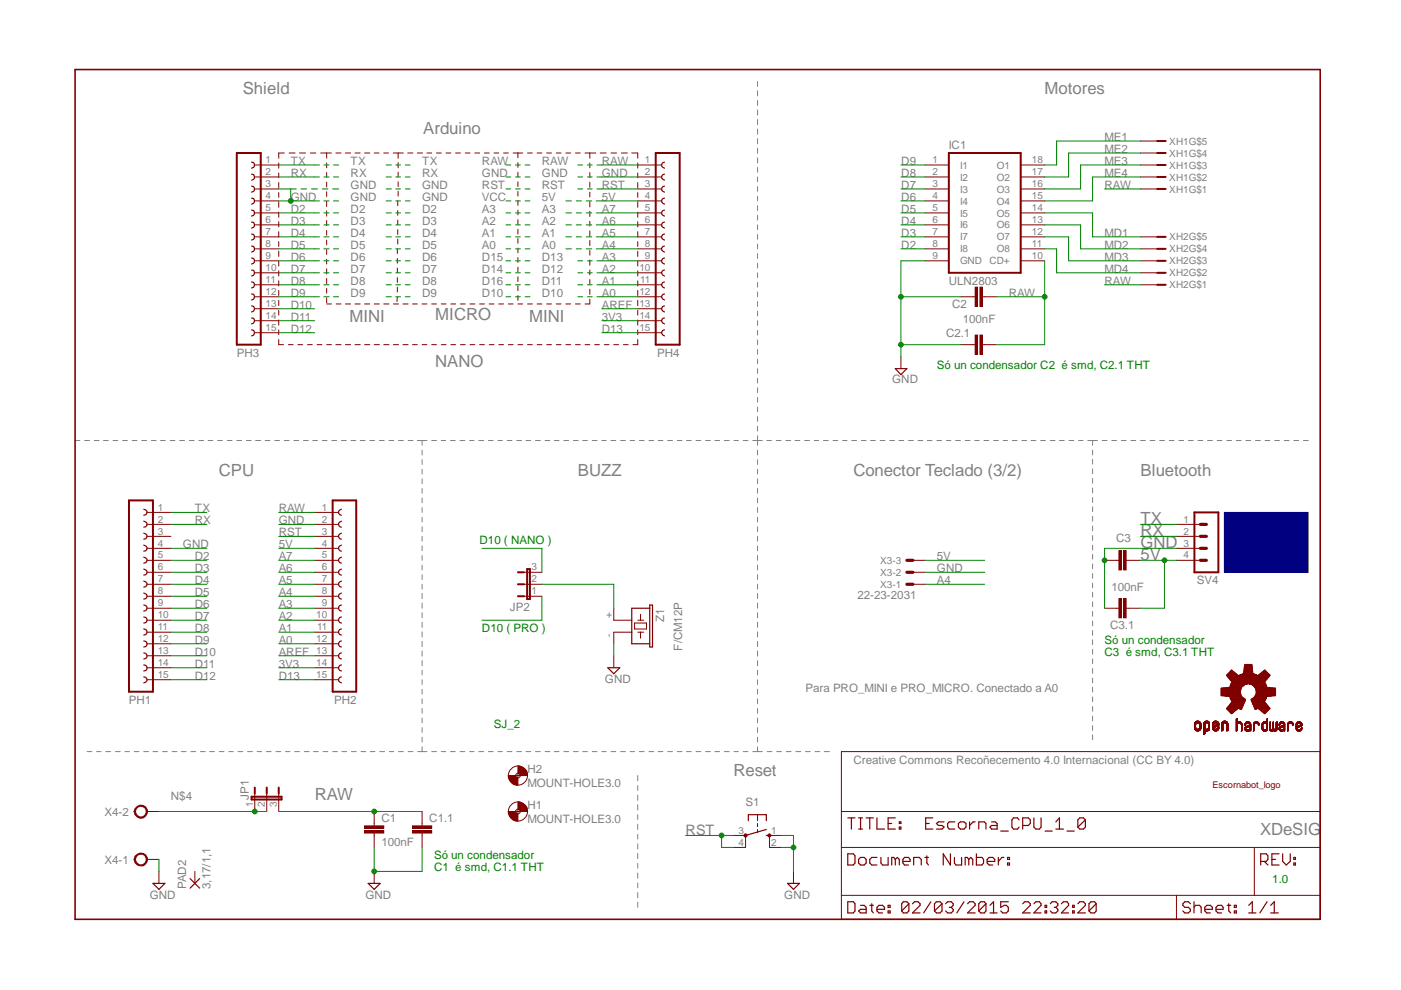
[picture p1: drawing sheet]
<svg xmlns="http://www.w3.org/2000/svg" width="297mm" height="210mm" viewBox="0 0 297 210" stroke-linecap="round" stroke-linejoin="round" font-family="sans-serif">
<defs><g id="words">
<g font-size="3.6" fill="#808080">
<text x="51.5" y="19.8">Shield</text>
<text x="221.5" y="19.8">Motores</text>
<text x="89.7" y="28.4">Arduino</text>
<text x="74.1" y="68.3">MINI</text>
<text x="92.3" y="67.7">MICRO</text>
<text x="112.2" y="68.3">MINI</text>
<text x="92.3" y="77.9">NANO</text>
<text x="46.4" y="101">CPU</text>
<text x="122.5" y="101">BUZZ</text>
<text x="180.9" y="101">Conector Teclado (3/2)</text>
<text x="241.8" y="101">Bluetooth</text>
<text x="241.8" y="113.7">RX</text>
<text x="241.8" y="111.2">TX</text>
<text x="241.8" y="116.3">GND</text>
<text x="241.8" y="118.8">5V</text>
<text x="155.5" y="164.4">Reset</text>
<text x="66.7" y="169.5">RAW</text>
<text x="267.2" y="177.1">XDeSIG</text>
</g>
<text font-size="3" fill="#808080" x="145.4" y="177.1">RST</text>
<g font-size="2.5" fill="#808080">
<text x="234.2" y="29.9">ME1</text>
<text x="61.6" y="35">TX</text>
<text x="74.3" y="35">TX</text>
<text x="89.5" y="35">TX</text>
<text x="102.2" y="35">RAW</text>
<text x="114.9" y="35">RAW</text>
<text x="127.6" y="35">RAW</text>
<text x="191.1" y="35">D9</text>
<text x="201.2" y="31.7">IC1</text>
<text x="234.2" y="35">ME3</text>
<text x="234.2" y="32.4">ME2</text>
<text x="61.6" y="37.5">RX</text>
<text x="74.3" y="37.5">RX</text>
<text x="74.3" y="40.1">GND</text>
<text x="89.5" y="37.5">RX</text>
<text x="89.5" y="40.1">GND</text>
<text x="102.2" y="37.5">GND</text>
<text x="102.2" y="40.1">RST</text>
<text x="114.9" y="37.5">GND</text>
<text x="114.9" y="40.1">RST</text>
<text x="127.6" y="37.5">GND</text>
<text x="127.6" y="40.1">RST</text>
<text x="191.1" y="40.1">D7</text>
<text x="191.1" y="37.5">D8</text>
<text x="234.2" y="37.5">ME4</text>
<text x="234.2" y="40.1">RAW</text>
<text x="61.6" y="42.6">GND</text>
<text x="61.6" y="47.7">D3</text>
<text x="61.6" y="45.1">D2</text>
<text x="74.3" y="42.6">GND</text>
<text x="74.3" y="45.1">D2</text>
<text x="74.3" y="47.7">D3</text>
<text x="89.5" y="42.6">GND</text>
<text x="89.5" y="45.1">D2</text>
<text x="89.5" y="47.7">D3</text>
<text x="102.2" y="42.6">VCC</text>
<text x="102.2" y="45.1">A3</text>
<text x="102.2" y="47.7">A2</text>
<text x="114.9" y="42.6">5V</text>
<text x="114.9" y="45.1">A3</text>
<text x="114.9" y="47.7">A2</text>
<text x="127.6" y="47.7">A6</text>
<text x="127.6" y="45.1">A7</text>
<text x="127.6" y="42.6">5V</text>
<text x="191.1" y="42.6">D6</text>
<text x="191.1" y="45.1">D5</text>
<text x="191.1" y="47.7">D4</text>
<text x="61.6" y="52.8">D5</text>
<text x="61.6" y="50.2">D4</text>
<text x="74.3" y="50.2">D4</text>
<text x="74.3" y="52.8">D5</text>
<text x="89.5" y="50.2">D4</text>
<text x="89.5" y="52.8">D5</text>
<text x="102.2" y="50.2">A1</text>
<text x="102.2" y="52.8">A0</text>
<text x="114.9" y="50.2">A1</text>
<text x="114.9" y="52.8">A0</text>
<text x="127.6" y="50.2">A5</text>
<text x="127.6" y="52.8">A4</text>
<text x="191.1" y="50.2">D3</text>
<text x="191.1" y="52.8">D2</text>
<text x="234.2" y="50.2">MD1</text>
<text x="234.2" y="52.8">MD2</text>
<text x="61.6" y="57.8">D7</text>
<text x="61.6" y="55.3">D6</text>
<text x="74.3" y="55.3">D6</text>
<text x="74.3" y="57.8">D7</text>
<text x="89.5" y="55.3">D6</text>
<text x="89.5" y="57.8">D7</text>
<text x="102.2" y="55.3">D15</text>
<text x="102.2" y="57.8">D14</text>
<text x="114.9" y="55.3">D13</text>
<text x="114.9" y="57.8">D12</text>
<text x="127.6" y="55.3">A3</text>
<text x="127.6" y="57.8">A2</text>
<text x="234.2" y="55.3">MD3</text>
<text x="234.2" y="57.8">MD4</text>
<text x="61.6" y="65.5">D10</text>
<text x="61.6" y="62.9">D9</text>
<text x="61.6" y="60.4">D8</text>
<text x="74.3" y="60.4">D8</text>
<text x="74.3" y="62.9">D9</text>
<text x="89.5" y="60.4">D8</text>
<text x="89.5" y="62.9">D9</text>
<text x="102.2" y="60.4">D16</text>
<text x="102.2" y="62.9">D10</text>
<text x="114.9" y="60.4">D11</text>
<text x="114.9" y="62.9">D10</text>
<text x="127.6" y="60.4">A1</text>
<text x="127.6" y="62.9">A0</text>
<text x="127.6" y="65.5">AREF</text>
<text x="201.2" y="60.4">ULN2803</text>
<text x="201.8" y="65.4">C2</text>
<text x="213.9" y="62.9">RAW</text>
<text x="234.2" y="60.4">RAW</text>
<text x="61.6" y="68">D11</text>
<text x="61.6" y="70.5">D12</text>
<text x="127.6" y="70.5">D13</text>
<text x="127.6" y="68">3V3</text>
<text x="200.6" y="71.5">C2.1</text>
<text x="204.1" y="68.4">100nF</text>
<text x="50.2" y="75.6">PH3</text>
<text x="139.4" y="75.6">PH4</text>
<text x="189.1" y="81.3">GND</text>
<text x="41.3" y="111.2">RX</text>
<text x="41.3" y="108.6">TX</text>
<text x="59.1" y="111.2">GND</text>
<text x="59.1" y="108.6">RAW</text>
<text x="59.1" y="113.7">RST</text>
<text x="38.8" y="116.3">GND</text>
<text x="41.3" y="118.8">D2</text>
<text x="59.1" y="118.8">A7</text>
<text x="59.1" y="116.3">5V</text>
<text x="198.6" y="118.8">5V</text>
<text x="236.6" y="114.8">C3</text>
<text x="41.3" y="123.9">D4</text>
<text x="41.3" y="121.3">D3</text>
<text x="59.1" y="121.3">A6</text>
<text x="59.1" y="123.9">A5</text>
<text x="198.6" y="121.3">GND</text>
<text x="198.6" y="123.9">A4</text>
<text x="235.6" y="125.2">100nF</text>
<text x="253.7" y="123.9">SV4</text>
<text x="41.3" y="131.5">D7</text>
<text x="41.3" y="129">D6</text>
<text x="41.3" y="126.4">D5</text>
<text x="59.1" y="126.4">A4</text>
<text x="59.1" y="129">A3</text>
<text x="59.1" y="131.5">A2</text>
<text x="108.1" y="129.5">JP2</text>
<text x="140.8" y="131.8" transform="rotate(-90 140.8 131.8)">Z1</text>
<text x="181.8" y="127">22-23-2031</text>
<text x="41.3" y="136.6">D9</text>
<text x="41.3" y="134">D8</text>
<text x="59.1" y="134">A1</text>
<text x="59.1" y="136.6">A0</text>
<text x="144.6" y="137.9" transform="rotate(-90 144.6 137.9)">F/CM12P</text>
<text x="235.4" y="133.4">C3.1</text>
<text x="41.3" y="139.1">D10</text>
<text x="41.3" y="141.6">D11</text>
<text x="59.1" y="141.6">3V3</text>
<text x="59.1" y="139.1">AREF</text>
<text x="27.3" y="149.2">PH1</text>
<text x="41.3" y="144.1">D12</text>
<text x="59.1" y="144.1">D13</text>
<text x="70.9" y="149.2">PH2</text>
<text x="128.3" y="144.8">GND</text>
<text x="170.8" y="146.7">Para PRO_MINI e PRO_MICRO. Conectado a A0</text>
<text x="180.9" y="161.9">Creative Commons Recoñecemento 4.0 Internacional (CC BY 4.0)</text>
<text x="111.8" y="166.9">MOUNT-HOLE3.0</text>
<text x="111.8" y="163.8">H2</text>
<text x="22.2" y="173">X4-2</text>
<text x="36.2" y="169.5">N$4</text>
<text x="52.7" y="169.5" transform="rotate(-90 52.7 169.5)">JP1</text>
<text x="111.8" y="171.5">H1</text>
<text x="158.1" y="170.8">S1</text>
<text x="80.9" y="179.3">100nF</text>
<text x="80.9" y="174.3">C1</text>
<text x="91" y="174.3">C1.1</text>
<text x="111.8" y="174.5">MOUNT-HOLE3.0</text>
<text x="22.2" y="183.1">X4-1</text>
<text x="31.7" y="190.5">GND</text>
<text x="39.5" y="188.5" transform="rotate(-90 39.5 188.5)">PAD2</text>
<text x="44.6" y="188.5" transform="rotate(-90 44.6 188.5)">3,17/1,1</text>
<text x="77.5" y="190.5">GND</text>
<text x="166.3" y="190.5">GND</text>
</g>
<g font-size="2.5" fill="#008000">
<text x="198.6" y="78.2">Só un condensador C2 é smd, C2.1 THT</text>
<text x="101.7" y="115.2">D10 ( NANO )</text>
<text x="102.2" y="134">D10 ( PRO )</text>
<text x="234.2" y="136.5">Só un condensador</text>
<text x="234.2" y="139.1">C3 é smd, C3.1 THT</text>
<text x="104.7" y="154.3">SJ_2</text>
<text x="92" y="182.1">Só un condensador</text>
<text x="92" y="184.8">C1 é smd, C1.1 THT</text>
<text x="269.7" y="187.3">1.0</text>
</g>
<g font-size="2.1" fill="#808080">
<text x="56.3" y="34.6">1</text>
<text x="136.7" y="34.6">1</text>
<text x="197.7" y="34.6">1</text>
<text x="203.5" y="35.7">I1</text>
<text x="211.3" y="35.7">O1</text>
<text x="218.8" y="34.6">18</text>
<text x="247.9" y="35.7">XH1G$3</text>
<text x="247.9" y="33.2">XH1G$4</text>
<text x="247.9" y="30.7">XH1G$5</text>
<text x="56.3" y="37.2">2</text>
<text x="56.3" y="39.7">3</text>
<text x="136.7" y="37.2">2</text>
<text x="136.7" y="39.7">3</text>
<text x="197.7" y="37.2">2</text>
<text x="197.7" y="39.7">3</text>
<text x="203.5" y="38.3">I2</text>
<text x="203.5" y="40.8">I3</text>
<text x="211.3" y="38.3">O2</text>
<text x="211.3" y="40.8">O3</text>
<text x="218.8" y="37.2">17</text>
<text x="218.8" y="39.7">16</text>
<text x="247.9" y="40.8">XH1G$1</text>
<text x="247.9" y="38.3">XH1G$2</text>
<text x="56.3" y="42.3">4</text>
<text x="56.3" y="44.8">5</text>
<text x="56.3" y="47.3">6</text>
<text x="136.7" y="42.3">4</text>
<text x="136.7" y="44.8">5</text>
<text x="136.7" y="47.3">6</text>
<text x="197.7" y="42.3">4</text>
<text x="197.7" y="44.8">5</text>
<text x="197.7" y="47.3">6</text>
<text x="203.5" y="43.4">I4</text>
<text x="203.5" y="45.9">I5</text>
<text x="211.3" y="43.4">O4</text>
<text x="211.3" y="45.9">O5</text>
<text x="218.8" y="42.3">15</text>
<text x="218.8" y="44.8">14</text>
<text x="218.8" y="47.3">13</text>
<text x="56.3" y="49.9">7</text>
<text x="56.3" y="52.4">8</text>
<text x="136.7" y="49.9">7</text>
<text x="136.7" y="52.4">8</text>
<text x="197.7" y="49.9">7</text>
<text x="197.7" y="52.4">8</text>
<text x="203.5" y="48.4">I6</text>
<text x="203.5" y="51">I7</text>
<text x="203.5" y="53.5">I8</text>
<text x="211.3" y="53.5">O8</text>
<text x="211.3" y="48.4">O6</text>
<text x="211.3" y="51">O7</text>
<text x="218.8" y="52.4">11</text>
<text x="218.8" y="49.9">12</text>
<text x="247.9" y="53.5">XH2G$4</text>
<text x="247.9" y="51">XH2G$5</text>
<text x="56.3" y="55">9</text>
<text x="56.3" y="57.5">10</text>
<text x="135.6" y="57.5">10</text>
<text x="136.7" y="55">9</text>
<text x="197.7" y="55">9</text>
<text x="203.5" y="56.1">GND</text>
<text x="209.8" y="56.1">CD+</text>
<text x="218.8" y="55">10</text>
<text x="247.9" y="58.6">XH2G$2</text>
<text x="247.9" y="56.1">XH2G$3</text>
<text x="56.3" y="60">11</text>
<text x="56.3" y="62.6">12</text>
<text x="56.3" y="65.1">13</text>
<text x="135.6" y="62.6">12</text>
<text x="135.6" y="65.1">13</text>
<text x="135.7" y="60">11</text>
<text x="247.9" y="61.1">XH2G$1</text>
<text x="56.3" y="67.7">14</text>
<text x="56.3" y="70.2">15</text>
<text x="135.6" y="67.7">14</text>
<text x="135.6" y="70.2">15</text>
<text x="33.4" y="108.3">1</text>
<text x="33.4" y="110.8">2</text>
<text x="33.4" y="113.4">3</text>
<text x="68.2" y="108.3">1</text>
<text x="68.2" y="110.8">2</text>
<text x="68.2" y="113.4">3</text>
<text x="251" y="110.8">1</text>
<text x="251" y="113.4">2</text>
<text x="33.4" y="115.9">4</text>
<text x="33.4" y="118.4">5</text>
<text x="68.2" y="115.9">4</text>
<text x="68.2" y="118.4">5</text>
<text x="186.6" y="119.6">X3-3</text>
<text x="251" y="115.9">3</text>
<text x="251" y="118.4">4</text>
<text x="33.4" y="120.9">6</text>
<text x="33.4" y="123.5">7</text>
<text x="33.4" y="126">8</text>
<text x="68.2" y="120.9">6</text>
<text x="68.2" y="123.5">7</text>
<text x="68.2" y="126">8</text>
<text x="112.7" y="126">1</text>
<text x="112.7" y="123.5">2</text>
<text x="112.7" y="120.9">3</text>
<text x="186.6" y="124.6">X3-1</text>
<text x="186.6" y="122.1">X3-2</text>
<text x="33.4" y="128.5">9</text>
<text x="33.4" y="131.1">10</text>
<text x="67.1" y="131.1">10</text>
<text x="68.2" y="128.5">9</text>
<text x="129.8" y="131.1" transform="rotate(-90 129.8 131.1)">+</text>
<text x="33.4" y="133.6">11</text>
<text x="33.4" y="136.2">12</text>
<text x="67.1" y="136.2">12</text>
<text x="67.2" y="133.6">11</text>
<text x="129.8" y="135.1" transform="rotate(-90 129.8 135.1)">-</text>
<text x="33.4" y="138.7">13</text>
<text x="33.4" y="141.2">14</text>
<text x="33.4" y="143.8">15</text>
<text x="67.1" y="138.7">13</text>
<text x="67.1" y="141.2">14</text>
<text x="67.1" y="143.8">15</text>
<text x="53.7" y="171" transform="rotate(-90 53.7 171)">1</text>
<text x="56.1" y="171" transform="rotate(-90 56.1 171)">2</text>
<text x="58.7" y="171" transform="rotate(-90 58.7 171)">3</text>
<text x="156.5" y="176.8">3</text>
<text x="156.5" y="179.3">4</text>
<text x="163.5" y="176.8">1</text>
<text x="163.5" y="179.3">2</text>
</g>
<text font-size="1.9" fill="#800000" x="257" y="167">Escornabot_logo</text>
</g></defs>
<g fill="none" stroke="#808080" stroke-width=".21">
<path d="M160.6 17.3v1M160.6 19.2v1.1M160.6 21.3v1.1M160.6 23.3v1.1M160.6 25.3v1.1M160.6 27.4v1.1M160.6 29.4v1.1M160.6 31.4v1.1M160.6 33.5v1.1M160.6 35.5v1M160.6 37.5v1M160.6 39.6v1"/>
<path d="M160.6 41.6v1M160.6 43.6v1M160.6 45.6v1.1M160.6 47.7v1M160.6 49.7v1M160.6 51.7v1.1M160.6 53.8v1M160.6 55.8v1M160.6 57.8v1.1M160.6 59.9v1M160.6 61.9v1M160.6 63.9v1.1"/>
<path d="M160.6 66v1M160.6 68v1M160.6 70v1M160.6 72.1v1M160.6 74.1v1M160.6 76.1v1M160.6 78.2v1M15.9 93.4h1M17.9 93.4h1.1M20 93.4h1M21.9 93.4h1M24 93.4h1"/>
<path d="M26 93.4h1M28 93.4h1M30.1 93.4h1M32.1 93.4h1M34 93.4h1.1M36.1 93.4h1M38.1 93.4h1M40.1 93.4h1M42.2 93.4h1M44.1 93.4h1M46.1 93.4h1.1M48.2 93.4h1"/>
<path d="M50.2 93.4h1M52.2 93.4h1.1M54.2 93.4h1.1M56.2 93.4h1M58.3 93.4h1M60.3 93.4h1M62.3 93.4h1M64.3 93.4h1.1M66.3 93.4h1M68.3 93.4h1M70.4 93.4h1M72.4 93.4h1"/>
<path d="M74.4 93.4h1M76.4 93.4h1M78.4 93.4h1M80.4 93.4h1M82.5 93.4h1M84.5 93.4h1M86.5 93.4h1M88.5 93.4h2M89.5 93.4v1M89.5 95.4v1M89.5 97.5v1M89.5 99.5v1"/>
<path d="M91.5 93.4h1M93.6 93.4h.9M95.5 93.4h1M97.5 93.4h1.1M99.6 93.4h.9M101.5 93.4h1M103.5 93.4h1.1M105.6 93.4h.9M107.5 93.4h1M109.6 93.4h1M111.5 93.4h1M113.5 93.4h1.1"/>
<path d="M115.6 93.4h1M117.5 93.4h1M119.5 93.4h1.1M121.6 93.4h1M123.5 93.4h1M125.6 93.4h1M127.6 93.4h.9M129.5 93.4h1.1M131.6 93.4h1M133.6 93.4h.9M135.6 93.4h1M137.6 93.4h1"/>
<path d="M139.5 93.4h1M141.6 93.4h1M143.6 93.4h1M145.5 93.4h1.1M147.6 93.4h1M149.6 93.4h1M151.6 93.4h1M153.6 93.4h1M155.6 93.4h.9M157.6 93.4h1M159.6 93.4h2M160.6 80.2v1"/>
<path d="M160.6 82.2v1M160.6 84.3v1M160.6 86.3v1M160.6 88.3v1M160.6 90.4v1M160.6 92.4v2M160.6 95.4v1M160.6 97.5v1M160.6 99.5v1M162.6 93.4h1M164.6 93.4h1M166.6 93.4h1"/>
<path d="M168.6 93.4h1M170.6 93.4h1M172.6 93.4h1M174.6 93.4h1M176.6 93.4h1M178.6 93.4h1M180.6 93.4h1M182.6 93.4h1M184.6 93.4h1M186.6 93.4h1M188.6 93.4h1.1M190.6 93.4h1"/>
<path d="M192.6 93.4h1M194.6 93.4h1.1M196.6 93.4h1M198.6 93.4h1M200.7 93.4h.9M202.6 93.4h1M204.6 93.4h1.1M206.7 93.4h.9M208.6 93.4h1M210.7 93.4h1M212.7 93.4h.9M214.6 93.4h1"/>
<path d="M216.7 93.4h1M218.6 93.4h1M220.6 93.4h1.1M222.7 93.4h1M224.6 93.4h1M226.7 93.4h1M228.7 93.4h.9M230.6 93.4h2.1M231.6 93.4v1M231.6 95.4v1M231.6 97.4v1M231.6 99.4v1"/>
<path d="M233.7 93.4h1M235.7 93.4h1M237.7 93.4h1.1M239.8 93.4h1M241.8 93.4h1M243.8 93.4h1.1M245.9 93.4h1M247.9 93.4h1M249.9 93.4h1.1M252 93.4h1M254 93.4h1M256 93.4h1"/>
<path d="M258.1 93.4h1M260.1 93.4h1M262.1 93.4h1M264.2 93.4h1M266.2 93.4h1M268.2 93.4h1M270.3 93.4h1M272.3 93.4h1M274.3 93.4h1M276.4 93.4h1M89.5 101.5v1M89.5 103.6v1"/>
<path d="M89.5 105.6v1M89.5 107.6v1M89.5 109.7v1M89.5 111.7v1M89.5 113.7v1M89.5 115.8v1M89.5 117.8v1M89.5 119.8v1M160.6 101.5v1M160.6 103.6v1M160.6 105.6v1M160.6 107.6v1"/>
<path d="M160.6 109.7v1M160.6 111.7v1M160.6 113.7v1M160.6 115.8v1M160.6 117.8v1M160.6 119.8v1M231.6 101.4v1.1M231.6 103.5v1M231.6 105.5v1M231.6 107.5v1M231.6 109.5v1M231.6 111.5v1"/>
<path d="M231.6 113.6v1M231.6 115.6v1M231.6 117.5v1M231.6 119.6v1M89.5 121.8v1.1M89.5 123.9v1M89.5 125.8v1.1M89.5 127.9v1.1M89.5 129.9v1.1M89.5 131.9v1.1M89.5 134v1.1M89.5 136v1.1"/>
<path d="M89.5 138v1.1M160.6 121.8v1.1M160.6 123.9v1M160.6 125.8v1.1M160.6 127.9v1.1M160.6 129.9v1.1M160.6 131.9v1.1M160.6 134v1.1M160.6 136v1.1M160.6 138v1.1M231.6 121.6v1M231.6 123.6v1"/>
<path d="M231.6 125.6v1M231.6 127.6v1M231.6 129.6v1.1M231.6 131.7v1M231.6 133.7v1M231.6 135.7v1M231.6 137.7v1M231.6 139.7v1M18.5 159.4h1M20.5 159.4h.9M22.4 159.4h1.1M24.5 159.4h1"/>
<path d="M26.5 159.4h.9M28.4 159.4h1.1M30.5 159.4h1M32.4 159.4h1M34.5 159.4h1M36.5 159.4h1M38.4 159.4h1.1M40.5 159.4h1M42.5 159.4h1M44.4 159.4h1.1M46.5 159.4h1M48.5 159.4h.9"/>
<path d="M50.5 159.4h1M52.5 159.4h1M54.5 159.4h1M56.5 159.4h1M58.5 159.4h1M60.5 159.4h1M62.5 159.4h1M64.5 159.4h1M66.5 159.4h1M68.5 159.4h1M70.5 159.4h1M72.5 159.4h1"/>
<path d="M74.5 159.4h1M76.5 159.4h1.1M78.5 159.4h1M80.5 159.4h1M82.5 159.4h1M84.5 159.4h1M86.5 159.4h1M88.6 159.4h1.9M89.5 140.1v1.1M89.5 142.1v1M89.5 144.1v1M89.5 146.1v1.1"/>
<path d="M89.5 148.2v1M89.5 150.2v1M89.5 152.2v1.1M89.5 154.3v1M89.5 156.3v1M89.5 158.3v1.1M91.5 159.4h1M93.6 159.4h.9M95.5 159.4h1M97.5 159.4h1.1M99.6 159.4h.9M101.5 159.4h1"/>
<path d="M103.5 159.4h1.1M105.6 159.4h.9M107.5 159.4h1M109.6 159.4h1M111.5 159.4h1M113.5 159.4h1.1M115.6 159.4h1M117.5 159.4h1M119.5 159.4h1.1M121.6 159.4h1M123.5 159.4h1M125.6 159.4h1"/>
<path d="M127.6 159.4h.9M129.5 159.4h1.1M131.6 159.4h1M133.6 159.4h.9M135.6 159.4h1M137.6 159.4h1M139.5 159.4h1M141.6 159.4h1M143.6 159.4h1M145.5 159.4h1.1M147.6 159.4h1M149.6 159.4h1"/>
<path d="M151.6 159.4h1M153.6 159.4h1M155.6 159.4h.9M157.6 159.4h1M159.6 159.4h2M160.6 140.1v1.1M160.6 142.1v1M160.6 144.1v1M160.6 146.1v1.1M160.6 148.2v1M160.6 150.2v1M160.6 152.2v1.1"/>
<path d="M160.6 154.3v1M160.6 156.3v1M160.6 158.3v1.1M162.6 159.4h1.1M164.7 159.4h1M166.7 159.4h1M168.7 159.4h1.1M170.8 159.4h1M172.8 159.4h1M174.8 159.4h1.1M231.6 141.7v1.1M231.6 143.8v1"/>
<path d="M231.6 145.7v1M231.6 147.8v1M231.6 149.8v1M231.6 151.8v1M231.6 153.9v1M231.6 155.8v1M135.2 164.4v1.1M135.2 166.6v1M135.2 168.6v1.1M135.2 170.6v1.1M135.2 172.7v1.1M135.2 174.8v1.1"/>
<path d="M135.2 176.9v1M135.2 178.9v1.1M135.2 180.9v1.1M135.2 183.1v1M135.2 185.1v1.1M135.2 187.2v1M135.2 189.2v1.1M135.2 191.3v1.1"/>
</g>
<g fill="none" stroke="#800000" stroke-width=".21">
<path d="M59.1 34.6v1.1M59.1 36.7v1M59.1 38.7v1.1M60.3 32.4h-1.2v1.1M61.3 32.4h1.3M63.5 32.4h1.3M65.8 32.4h1.2M68 32.4h2.3M69.3 32.4v1.1M69.3 34.6v1M69.3 36.6v1M69.3 38.6v1"/>
<path d="M71.2 32.4h1.1M73.2 32.4h1.1M75.3 32.4h1.1M77.3 32.4h1.1M79.3 32.4h1M81.4 32.4h1M83.4 32.4h2.1M84.4 32.4v1.1M84.4 34.5v1.1M84.4 36.5v1M84.4 38.5v1.1M86.4 32.4h1.1"/>
<path d="M88.5 32.4h1.1M90.5 32.4h1M92.5 32.4h1.1M94.6 32.4h1M96.6 32.4h1M98.6 32.4h1.1M100.7 32.4h1M102.7 32.4h1M104.7 32.4h1M106.8 32.4h1M108.8 32.4h2M109.8 32.4v1.1"/>
<path d="M109.8 34.5v1M109.8 36.5v1M109.8 38.5v1.1M111.8 32.4h1.1M113.9 32.4h1M115.9 32.4h1M117.9 32.4h1.1M120 32.4h1M122 32.4h1M124 32.4h2.3M125.1 32.4v1.1M125.1 34.6v1"/>
<path d="M125.1 36.6v1.1M125.1 38.6v1.1M127.3 32.4h1.2M129.5 32.4h1.2M131.7 32.4h1.3M133.9 32.4h1.3v1.1M135.2 34.6v1.1M135.2 36.7v1M135.2 38.7v1.1M59.1 40.8v1M59.1 42.9v1.1M59.1 45v1.1"/>
<path d="M59.1 47v1.1M59.1 49.1v1.1M59.1 51.2v1.1M59.1 53.3v1.1M59.1 55.4v1M59.1 57.4v1.1M59.1 59.5v1.1M69.3 40.7v1M69.3 42.7v1.1M69.3 44.7v1.1M69.3 46.8v1.1M69.3 48.9v1"/>
<path d="M69.3 50.9v1M69.3 52.9v1M69.3 55v1M69.3 57v1.1M69.3 59v1.1M84.2 52.8v1M84.2 54.8v1M84.2 56.8v1M84.2 58.9v1M84.3 42.6v1M84.3 44.6v1M84.3 46.7v1"/>
<path d="M84.3 48.7v1M84.3 50.7v1M84.4 40.6v1M109.8 40.6v1M109.8 42.5v1M109.8 44.5v1.1M109.8 46.6v1M109.8 48.6v1M109.8 50.6v1M109.8 52.6v1M109.8 54.6v1M109.8 56.7v1"/>
<path d="M109.8 58.7v1M125.1 40.7v1.1M125.1 42.8v1.1M125.1 44.8v1.1M125.1 46.9v1M125.1 49v1.1M125.1 51v1.1M125.1 53.1v1M125.1 55.1v1.1M125.1 57.2v1.1M125.1 59.3v1M135.2 40.8v1"/>
<path d="M135.2 42.9v1.1M135.2 45v1.1M135.2 47v1.1M135.2 49.1v1.1M135.2 51.2v1.1M135.2 53.3v1.1M135.2 55.4v1M135.2 57.4v1.1M135.2 59.5v1.1M59.1 61.6v1.1M59.1 63.7v1.1M59.1 65.8v1"/>
<path d="M59.1 67.8v1.1M59.1 69.9v1.1M59.1 72v1.1h1M61.1 73.1h1M63.2 73.1h1M65.2 73.1h1M67.2 73.1h1M69.3 73.1h1M69.3 61.1v1.1M69.3 63.2v1M69.3 64.4h1M71.2 73.1h1.1"/>
<path d="M71.3 64.4h1M73.2 73.1h1.1M73.2 64.4h1.1M75.3 73.1h1.1M75.3 64.4h1.1M77.3 73.1h1.1M77.3 64.4h1.1M79.3 73.1h1.1M79.3 64.4h1.1M81.4 73.1h1.1M81.4 64.4h1.1M83.4 73.1h1.1"/>
<path d="M83.4 64.4h1.1M84.2 60.9v1M84.2 62.9v1M85.4 73.1h1.1M85.4 64.4h1.1M87.5 73.1h1M87.5 64.4h1M89.5 73.1h1M89.5 64.4h1M91.5 73.1h1M91.5 64.4h1M93.6 73.1h1"/>
<path d="M93.6 64.4h1M95.6 73.1h1M95.6 64.4h1M97.6 73.1h1M97.6 64.4h1M99.7 73.1h1M99.7 64.4h1M101.7 73.1h1M101.7 64.4h1M103.7 73.1h1M103.7 64.4h1M105.7 73.1h1.1"/>
<path d="M105.7 64.4h1.1M107.8 73.1h1M107.8 64.4h1M109.8 73.1h1M109.8 60.6v1.1M109.8 62.7v1M109.8 64.4h1M111.8 73.1h1.1M111.8 64.4h1.1M113.9 73.1h1M113.9 64.4h1M115.9 73.1h1"/>
<path d="M115.9 64.4h1M117.9 73.1h1.1M117.9 64.4h1.1M120 73.1h1M120 64.4h1M122 73.1h1M122 64.4h1M124 73.1h1.1M125.1 61.3v1.1M125.1 63.4v1h-1.1M126.1 73.1h1M128.1 73.1h1"/>
<path d="M130.1 73.1h1M132.2 73.1h1M135.2 72v1.1h-1M135.2 61.6v1.1M135.2 63.7v1.1M135.2 65.8v1M135.2 67.8v1.1M135.2 69.9v1.1M178.4 159.4h101.5v35.5h-101.5zM178.4 179.7h101.5M178.4 172.1h101.5M265.9 179.7v10.1"/>
<path d="M178.4 189.8h101.5M249.4 189.8v5.1"/>
</g>
<path d="M15.9 14.7h264v180.2h-264z" fill="none" stroke="#800000" stroke-width=".34"/>
<g fill="none" stroke="#800000" stroke-width=".25">
<path d="M179.7 173.4h1.6M180.5 173.4v2.4M182 173.4h.9M182 175.8h.9M182.5 173.4v2.4M183.6 173.4h1.6M184.4 173.4v2.4M185.9 173.4v2.4h1.6M188.3 174.6h.8M189.8 173.4h-1.5v2.4h1.5M190.7 175.4h.3v.4h-.3zM190.7 174.3h.3v.3h-.3z"/>
<path d="M196.3 174.6h.7M197.8 173.4h-1.5v2.4h1.5M200.2 174.3h-1.2l-.5 .3 .5 .4h.7l.5 .4-.5 .4h-1.2M202.4 174.3h-1.1l-.4 .3v.8l.4 .4h1.1M203.2 174.6l.4-.3h.8l.4 .3v.8l-.4 .4h-.8l-.4-.4zM205.6 174.3v1.5M206.8 174.3h-.5l-.7 .7M207.5 175.8v-1.5h1.2l.3 .3v1.2M210.2 174.3h.8l.4 .3v1.2h-1.2l-.3-.4 .3-.4h1.2M212.2 176.2h1.6M216.1 173.8l-.4-.4h-.8l-.4 .4v1.6l.4 .4h.8l.4-.4M216.8 175h1.2l.4-.4v-.8l-.4-.4h-1.2v2.4"/>
<path d="M219.2 173.4v2l.4 .4h.8l.3-.4v-2M221.6 176.2h1.5M223.9 175.8h1.6M223.9 174.3l.7-.9v2.4M226.2 176.2h1.6M230.1 173.8v1.6l-.4 .4h-.8l-.4-.4M230.1 173.8l-.4-.4h-.8l-.4 .4v1.6M230.1 173.8l-1.6 1.6M179.7 181h1.2l.4 .5v1.5l-.4 .4h-1.2zM179.7 191.2h1.2l.4 .4v1.5l-.4 .5h-1.2zM182 182.2l.5-.4h.7l.4 .4v.8l-.4 .4h-.7l-.5-.4zM182.5 192h.7l.4 .4v1.2h-1.1l-.5-.5 .5-.3h1.1"/>
<path d="M184.4 192h.8M184.8 191.6v1.5l.4 .5M185.9 192.8h1.6v-.4l-.4-.4h-.7l-.5 .4v.7l.5 .5h.7M185.9 181.8h-1.1l-.4 .4v.8l.4 .4h1.1M186.8 181.8v1.2l.3 .4h1.2v-1.6M188.3 193.1h.4v.5h-.4zM188.3 192h.4v.4h-.4zM189.8 182.2l-.3-.4h-.4v1.6M189.8 182.2l.4-.4 .5 .4v1.2M189.8 182.2v1.2M191.4 182.6h1.6v-.4l-.4-.4h-.8l-.4 .4v.8l.4 .4h.8M192.7 191.6v1.5l-.4 .5h-.8l-.3-.5"/>
<path d="M192.7 191.6l-.4-.4h-.8l-.3 .4v1.5M192.7 191.6l-1.5 1.5M193.5 191.6l.4-.4h.7l.5 .4v.4l-1.6 1.6h1.6M193.7 183.4v-1.6h1.2l.4 .4v1.2M196.1 181.8h.7M196.5 181.5v1.5l.3 .4M197.4 191.2l-1.6 2.4M199.7 191.6v1.5l-.4 .5h-.8l-.4-.5M199.7 191.6l-.4-.4h-.8l-.4 .4v1.5M199.7 191.6l-1.6 1.5M200.5 191.6l.4-.4h.8l.4 .4v.4l-.4 .4M201.3 192.4h.4"/>
<path d="M201.5 181v2.4l-1.5-2.4v2.4M201.7 192.4l.4 .4v.3l-.4 .5h-.8l-.4-.5M202.4 181.8v1.2l.3 .4h1.2v-1.6M204.4 191.2l-1.5 2.4M205.1 191.6l.5-.4h.7l.5 .4v.4l-1.7 1.6h1.7M205.4 182.2l-.3-.4h-.5v1.6M205.4 182.2v1.2M205.4 182.2l.4-.4 .4 .4v1.2M207 181v2.4h1.2l.3-.4v-.8l-.3-.4h-1.2M209 191.6v1.5l-.3 .5h-.8l-.4-.5M209 191.6l-.3-.4h-.8l-.4 .4v1.5M209 191.6l-1.5 1.5"/>
<path d="M209.3 182.6h1.6v-.4l-.4-.4h-.8l-.4 .4v.8l.4 .4h.8M209.9 193.6h1.5M209.9 192l.8-.8v2.4M211.7 181.8v1.6M212.9 181.8h-.5l-.7 .8M213.6 183h.4v.4h-.4zM213.6 181.8h.4v.4h-.4zM213.8 191.2h-1.6v1.2l.7-.4h.5l.4 .4v.7l-.4 .5h-.8l-.4-.5M216.8 191.6l.5-.4h.7l.4 .4v.4l-1.6 1.6h1.6M219.2 191.6l.4-.4h.8l.3 .4v.4l-1.5 1.6h1.5M221.6 193.1h.3v.5h-.3zM221.6 192h.3v.4h-.3z"/>
<path d="M222.7 191.6l.4-.4h.8l.4 .4v.4l-.4 .4M223.5 192.4h.4M223.9 192.4l.4 .4v.3l-.4 .5h-.8l-.4-.5M225 191.6l.5-.4h.7l.4 .4v.4l-1.6 1.6h1.6M227.4 193.1h.4v.5h-.4zM227.4 192h.4v.4h-.4zM228.5 191.6l.4-.4h.8l.4 .4v.4l-1.6 1.6h1.6M232.4 191.6v1.5l-.3 .5h-.8l-.4-.5M232.4 191.6l-.3-.4h-.8l-.4 .4v1.5M232.4 191.6l-1.5 1.5M252.4 191.6l-.4-.4h-.8l-.4 .4v.4l.4 .4h.8l.4 .4v.3l-.4 .5h-.8l-.4-.5M253.2 192.4l.3-.4h.8l.4 .4v1.2"/>
<path d="M253.2 191.2v2.4M255.4 192.8h1.6v-.4l-.4-.4h-.7l-.5 .4v.7l.5 .5h.7M257.8 192.8h1.5v-.4l-.3-.4h-.8l-.4 .4v.7l.4 .5h.8M260.2 192h.7M260.5 191.6v1.5l.4 .5M261.7 193.1h.4v.5h-.4zM261.7 192h.4v.4h-.4zM264.8 193.6h1.5M264.8 192l.7-.8v2.4M267.3 182.6h1.2l.3-.4v-.7l-.3-.5h-1.2v2.4M268.1 182.6l.7 .8M268.6 191.2l-1.5 2.4"/>
<path d="M269.4 193.6h1.6M269.4 192l.8-.8v2.4M269.7 182.2h.7M271.2 181h-1.5v2.4h1.5M271.9 181v1.6l.8 .8 .9-.8v-1.6M274.3 183h.4v.4h-.4zM274.3 181.8h.4v.4h-.4z"/>
</g>
<path d="M28.6 181.5a1.42 1.42 0 0 1 2.3-.2 1.42 1.42 0 0 1-.5 2.2 1.42 1.42 0 0 1-2-1.3h.3a1.15 1.15 0 0 1 1.4-1.1 1.15 1.15 0 0 1 .8 1.5 1.15 1.15 0 0 1-1.7 .5l-.5-.9h-.3z" fill-rule="evenodd" fill="#800000"/>
<path d="M28.6 181.5a1.42 1.42 0 0 1 2.3-.2 1.42 1.42 0 0 1-.5 2.2 1.42 1.42 0 0 1-2-1.3h.3a1.15 1.15 0 0 1 1.4-1.1 1.15 1.15 0 0 1 .8 1.5 1.15 1.15 0 0 1-1.7 .5l-.5-.9h-.3zM31.2 182.2h2.5" fill="none" stroke="#800000" stroke-width=".21"/>
<path d="M29.1 171a1.39 1.39 0 0 1 2 .4 1.39 1.39 0 0 1-.6 2 1.39 1.39 0 0 1-1.9-.7l-.2-.6h.3a1.15 1.15 0 0 1 1.4-1.2 1.15 1.15 0 0 1 .8 1.6 1.15 1.15 0 0 1-1.7 .5l-.5-.9h-.3l.2-.6z" fill-rule="evenodd" fill="#800000"/>
<g fill="none" stroke="#800000" stroke-width=".21">
<path d="M196.1 35h5.1M196.1 37.5h5.1M216.4 35h5.1M216.4 37.5h5.1M196.1 40.1h5.1M196.1 42.6h5.1M196.1 45.1h5.1M196.1 47.7h5.1M196.1 50.2h5.1M196.1 52.8h5.1M196.1 55.3h5.1M216.4 40.1h5.1"/>
<path d="M216.4 42.6h5.1M216.4 45.1h5.1M216.4 47.7h5.1M216.4 50.2h5.1M216.4 52.8h5.1M216.4 55.3h5.1M191 75.6v2.6M193.5 118.8h2.6M130.1 129v2.5h3.8M130.1 139v2.6M133.9 134h-3.8v2.5M134.5 132.1h2.6v1.3h-2.6z"/>
<path d="M135.2 131.5h1.3M135.2 134h1.3M135.8 130.2v1.3M135.8 134v1.3M193.5 123.9h2.6M193.5 121.3h2.6M29.1 171a1.39 1.39 0 0 1 2 .4 1.39 1.39 0 0 1-.6 2 1.39 1.39 0 0 1-1.9-.7l-.2-.6h.3a1.15 1.15 0 0 1 1.4-1.2 1.15 1.15 0 0 1 .8 1.6 1.15 1.15 0 0 1-1.7 .5l-.5-.9h-.3l.2-.6zM31.2 172.1h2.5M79.3 174.6v.5M79.3 176.6v.5"/>
</g>
<path d="M201.2 32.4h15.2v25.4h-15.2z" fill="none" stroke="#800000" stroke-width=".42"/>
<path d="M192.3 118.8h1.2M192.3 123.9h1.2M192.3 121.3h1.2" fill="none" stroke="#800000" stroke-width=".68"/>
<path d="M189.8 78.2h2.5l-1.3 1.2zM137.8 129h-3.9v7.5h3.9M137.8 128.3h.5v8.9h-.5zM128.9 141.6h2.5l-1.3 1.2z" fill="none" stroke="#800000" stroke-width=".25"/>
<path d="M77.3 176.1h4.1v.5h-4.1z" fill-rule="evenodd" fill="#800000"/>
<path d="M77.3 176.1h4.1v.5h-4.1z" fill="none" stroke="#800000" stroke-width=".21"/>
<path d="M77.3 175.1h4.1v.5h-4.1z" fill-rule="evenodd" fill="#800000"/>
<path d="M206.2 62.9h.6M208.3 62.9h.5M77.3 175.1h4.1v.5h-4.1zM79.3 172.1v2.5M79.3 177.1v2.6" fill="none" stroke="#800000" stroke-width=".21"/>
<path d="M207.8 60.9h.5v4.1h-.5z" fill-rule="evenodd" fill="#800000"/>
<path d="M207.8 60.9h.5v4.1h-.5z" fill="none" stroke="#800000" stroke-width=".21"/>
<path d="M206.8 60.9h.5v4.1h-.5z" fill-rule="evenodd" fill="#800000"/>
<path d="M203.7 62.9h2.5M206.8 60.9h.5v4.1h-.5zM208.8 62.9h2.5M249.4 111.2h5.1M249.4 113.7h5.1M249.4 116.3h5.1M249.4 118.8h5.1M158.1 177.1v2.6M160.6 172.7v1.3M160.6 174.6v.7M160.6 175.9v.6M163.2 177.1v2.6" fill="none" stroke="#800000" stroke-width=".21"/>
<path d="M253.2 108.6h5.1v12.7h-5.1z" fill="none" stroke="#800000" stroke-width=".42"/>
<path d="M254.5 116.3h1.3M254.5 113.7h1.3M254.5 111.2h1.3M254.5 118.8h1.3" fill="none" stroke="#800000" stroke-width=".68"/>
<path d="M158.7 174v-1.3h3.8v1.3M162.5 177.1h.7M162.5 175.9l-4.4 1.2" fill="none" stroke="#800000" stroke-width=".25"/>
<circle cx="158.1" cy="177.1" r=".35" fill="#800000"/>
<circle cx="158.1" cy="177.1" r=".35" fill="none" stroke="#800000" stroke-width=".21"/>
<path d="M162.9 176.9h.4l.2 .2-.2 .3h-.4z" fill-rule="evenodd" fill="#800000"/>
<path d="M236.7 118.8h.5M238.8 118.8h.5M155.5 177.1h2.6M155.5 179.7h2.6M162.9 176.9h.4l.2 .2-.2 .3h-.4zM163.2 177.1h2.5M163.2 179.7h2.5M33.7 184.8v2.5M79.3 184.8v2.5M168.2 184.8v2.5" fill="none" stroke="#800000" stroke-width=".21"/>
<path d="M32.4 187.3h2.6l-1.3 1.3zM78.1 187.3h2.5l-1.3 1.3zM167 187.3h2.5l-1.3 1.3z" fill="none" stroke="#800000" stroke-width=".25"/>
<path d="M238.3 116.8h.5v4h-.5z" fill-rule="evenodd" fill="#800000"/>
<path d="M238.3 116.8h.5v4h-.5z" fill="none" stroke="#800000" stroke-width=".21"/>
<path d="M237.2 116.8h.5v4h-.5z" fill-rule="evenodd" fill="#800000"/>
<g fill="none" stroke="#800000" stroke-width=".21">
<path d="M54 35h5.1M54 37.5h5.1M135.2 35h5.1M135.2 37.5h5.1M241.8 35h5.1M241.8 37.5h5.1M241.8 32.4h5.1M241.8 29.9h5.1M54 40.1h5.1M54 42.6h5.1M54 45.1h5.1M54 47.7h5.1"/>
<path d="M54 50.2h5.1M54 52.8h5.1M54 55.3h5.1M54 57.8h5.1M135.2 40.1h5.1M135.2 42.6h5.1M135.2 45.1h5.1M135.2 47.7h5.1M135.2 50.2h5.1M135.2 52.8h5.1M135.2 55.3h5.1M135.2 57.8h5.1"/>
<path d="M241.8 40.1h5.1M241.8 50.2h5.1M241.8 52.8h5.1M241.8 55.3h5.1M241.8 57.8h5.1M54 60.4h5.1M54 62.9h5.1M54 65.5h5.1M54 68h5.1M54 70.5h5.1M135.2 60.4h5.1M135.2 62.9h5.1"/>
<path d="M135.2 65.5h5.1M135.2 68h5.1M135.2 70.5h5.1M241.8 60.4h5.1M234.2 118.8h2.5M237.2 116.8h.5v4h-.5zM239.3 118.8h2.5M111.1 121.3h3.8M111.1 123.9h3.8M111.1 126.4h3.8M89.5 174.6v.5M89.5 176.6v.5"/>
<path d="M41.3 184.8v2.5"/>
</g>
<g fill="none" stroke="#800000" stroke-width=".42">
<path d="M50.2 32.4h5.1v40.7h-5.1zM139 32.4h5.1v40.7h-5.1zM245.4 32.4h1.7M245.4 37.5h1.7M245.4 35h1.7M245.4 29.9h1.7M245.4 40.1h1.7M245.4 57.8h1.7M245.4 55.3h1.7M245.4 52.8h1.7M245.4 50.2h1.7M245.4 60.4h1.7"/>
<path d="M109.8 121.3h1.3M109.8 123.9h1.3M109.8 126.4h1.3M111.8 120.7h.6v6.3h-.6z"/>
</g>
<g fill="none" stroke="#800000" stroke-width=".25">
<path d="M53.3 39.5l.5 .1 .1 .3-.1 .7-.5 .1M53.3 36.9l.5 .1 .1 .4-.1 .6-.5 .2M53.3 34.4l.5 .1 .1 .3-.1 .7-.5 .2M140.9 39.5l-.4 .1-.2 .3v.4l.6 .4M140.9 36.9l-.4 .1-.2 .4v.4l.6 .4M140.9 34.4l-.4 .1-.2 .3v.4l.6 .5M53.3 44.5l.5 .1 .1 .4-.1 .6-.5 .2M53.3 42l.5 .1 .1 .3-.1 .7-.5 .2M53.3 52.2l.5 .1 .1 .3-.1 .7-.5 .1M53.3 49.6l.5 .1 .1 .4-.1 .6-.5 .2M53.3 47.1l.5 .1 .1 .3-.1 .7-.5 .2M53.3 57.2l.5 .1 .1 .4-.1 .6-.5 .2"/>
<path d="M53.3 54.7l.5 .1 .1 .3-.1 .7-.5 .2M53.3 59.8l.5 .1 .1 .3-.1 .7-.5 .2M140.9 44.5l-.4 .1-.2 .4v.4l.6 .4M140.9 42l-.4 .1-.2 .3v.5l.6 .4M140.9 52.2l-.4 .1-.2 .3v.4l.6 .4M140.9 49.6l-.4 .1-.2 .4v.4l.6 .4M140.9 47.1l-.4 .1-.2 .3v.4l.6 .5M140.9 57.2l-.4 .1-.2 .4v.3l.6 .5M140.9 54.7l-.4 .1-.2 .3v.5l.6 .4M140.9 59.8l-.4 .1-.2 .3v.4l.6 .5M53.3 64.9l.5 .1 .1 .3-.1 .7-.5 .1M53.3 62.3l.5 .1 .1 .4-.1 .6-.5 .2"/>
<path d="M53.3 69.9l.5 .1 .1 .4-.1 .6-.5 .2M53.3 67.4l.5 .1 .1 .3-.1 .7-.5 .2M140.9 64.9l-.4 .1-.2 .3v.3l.6 .5M140.9 62.3l-.4 .1-.2 .4v.3l.6 .5M140.9 69.9l-.4 .1-.2 .4v.3l.6 .5M140.9 67.4l-.4 .1-.2 .3v.4l.6 .5M40.3 186.3l2 2M42.3 186.3l-2 2"/>
</g>
<path d="M87.5 176.1h4v.5h-4z" fill-rule="evenodd" fill="#800000"/>
<path d="M87.5 176.1h4v.5h-4z" fill="none" stroke="#800000" stroke-width=".21"/>
<path d="M87.5 175.1h4v.5h-4z" fill-rule="evenodd" fill="#800000"/>
<path d="M206.2 73.1h.6M208.3 73.1h.5M87.5 175.1h4v.5h-4zM89.5 172.1v2.5M89.5 177.1v2.6" fill="none" stroke="#800000" stroke-width=".21"/>
<path d="M207.8 71h.5v4.1h-.5z" fill-rule="evenodd" fill="#800000"/>
<path d="M207.8 71h.5v4.1h-.5z" fill="none" stroke="#800000" stroke-width=".21"/>
<path d="M206.8 71h.5v4.1h-.5z" fill-rule="evenodd" fill="#800000"/>
<path d="M203.7 73.1h2.5M206.8 71h.5v4.1h-.5zM208.8 73.1h2.5M236.7 129h.5M238.8 129h.5" fill="none" stroke="#800000" stroke-width=".21"/>
<path d="M238.3 126.9h.5v4.1h-.5z" fill-rule="evenodd" fill="#800000"/>
<path d="M238.3 126.9h.5v4.1h-.5z" fill="none" stroke="#800000" stroke-width=".21"/>
<path d="M237.2 126.9h.5v4.1h-.5z" fill-rule="evenodd" fill="#800000"/>
<g fill="none" stroke="#800000" stroke-width=".21">
<path d="M31.2 108.6h5M31.2 111.2h5M31.2 113.7h5M31.2 116.3h5M31.2 118.8h5M66.7 108.6h5.1M66.7 111.2h5.1M66.7 113.7h5.1M66.7 116.3h5.1M66.7 118.8h5.1M31.2 129h5M31.2 121.3h5"/>
<path d="M31.2 123.9h5M31.2 126.4h5M31.2 131.5h5M31.2 134h5M31.2 136.5h5M31.2 139h5M66.7 129h5.1M66.7 121.3h5.1M66.7 123.9h5.1M66.7 126.4h5.1M66.7 131.5h5.1M66.7 134h5.1"/>
<path d="M66.7 136.5h5.1M66.7 139h5.1M234.2 129h2.5M237.2 126.9h.5v4.1h-.5zM239.3 129h2.5M31.2 141.6h5M31.2 144.1h5M66.7 141.6h5.1M66.7 144.1h5.1"/>
</g>
<path d="M27.3 106.1h5.1v40.6h-5.1zM70.5 106.1h5v40.6h-5z" fill="none" stroke="#800000" stroke-width=".42"/>
<g fill="none" stroke="#800000" stroke-width=".25">
<path d="M30.5 113l.7 .5v.4l-.3 .3-.4 .1M30.5 110.5l.7 .4v.5l-.3 .3-.4 .1M30.5 108l.7 .4v.4l-.3 .3-.4 .1M30.5 118.1l.7 .4v.5l-.3 .3-.4 .1M30.5 115.6l.7 .4v.4l-.3 .4-.4 .1M72.4 113l-.6 .5v.4l.3 .3 .3 .1M72.4 110.5l-.6 .4v.5l.3 .3 .3 .1M72.4 108l-.6 .4v.4l.3 .3 .3 .1M72.4 118.1l-.6 .4v.5l.3 .3 .3 .1M72.4 115.6l-.6 .4v.4l.3 .4 .3 .1M30.5 125.7l.7 .5v.4l-.3 .3-.4 .1M30.5 123.2l.7 .4v.5l-.3 .3-.4 .1"/>
<path d="M30.5 120.7l.7 .4v.4l-.3 .3-.4 .1M30.5 130.8l.4 .1 .3 .3v.5l-.3 .3-.4 .1M30.5 128.3l.4 .1 .3 .3v.4l-.3 .4-.4 .1M30.5 138.4l.4 .1 .3 .4v.4l-.3 .3-.4 .1M30.5 135.9l.4 .1 .3 .3v.5l-.3 .3-.4 .1M30.5 133.4h.4l.3 .4v.4l-.3 .3-.4 .1M72.4 125.7l-.6 .5v.4l.3 .3 .3 .1M72.4 123.2l-.6 .4v.5l.3 .3 .3 .1M72.4 120.7l-.6 .4v.4l.3 .3 .3 .1M72.4 130.8l-.3 .1-.3 .3v.5l.3 .3 .3 .1M72.4 128.3l-.3 .1-.3 .3v.4l.3 .4 .3 .1M72.4 138.4l-.3 .1-.3 .4v.4l.3 .3 .3 .1"/>
<path d="M72.4 135.9l-.3 .1-.3 .3v.5l.3 .3 .3 .1M72.4 133.4h-.3l-.3 .4v.4l.3 .3 .3 .1M30.5 143.5l.4 .1 .3 .3v.5l-.7 .4M30.5 141l.4 .1 .3 .3v.4l-.3 .4-.4 .1M72.4 143.5l-.3 .1-.3 .3v.5l.6 .4M72.4 141l-.3 .1-.3 .3v.4l.3 .4 .3 .1"/>
</g>
<path d="M109.8 170a2.02 2.02 0 0 1 2 2.1h-1.5l-.1-.3-.4-.3z" fill-rule="evenodd" fill="#800000"/>
<path d="M109.8 170a2.02 2.02 0 0 1 2 2.1h-1.5l-.1-.3-.4-.3z" fill="none" stroke="#800000" stroke-width=".21"/>
<path d="M107.8 172.1h1.5l.1 .2 .4 .3v1.5a2.02 2.02 0 0 1-2-2z" fill-rule="evenodd" fill="#800000"/>
<g fill="none" stroke="#800000" stroke-width=".21">
<path d="M107.8 172.1h1.5l.1 .2 .4 .3v1.5a2.02 2.02 0 0 1-2-2zM109.3 172.1h1M109.8 171.5v1.1"/>
<circle cx="109.8" cy="172.1" r="2.03"/>
<circle cx="109.8" cy="172.1" r=".5"/>
</g>
<path d="M109.8 162.4a2.02 2.02 0 0 1 2 2h-1.5l-.1-.2-.4-.3z" fill-rule="evenodd" fill="#800000"/>
<path d="M109.8 162.4a2.02 2.02 0 0 1 2 2h-1.5l-.1-.2-.4-.3z" fill="none" stroke="#800000" stroke-width=".21"/>
<path d="M107.8 164.4h1.5l.1 .3 .4 .2v1.6a2.02 2.02 0 0 1-2-2.1z" fill-rule="evenodd" fill="#800000"/>
<g fill="none" stroke="#800000" stroke-width=".21">
<path d="M253.2 154.6h1.4M253.2 154.5h.5M253.2 154.4h.5M253.2 154.3h.4M253.2 154.2h.4M253.2 154.1h.4M253.2 154h.4M253.2 153.9h.4M253.2 153.8h.4M253.2 153.7h.4M253.2 153.6h.4M253.2 153.5h.5"/>
<path d="M253.2 153.4h.5M253.2 153.3h.5M253.2 153.3h1.4M253.3 154.7h1.3M253.3 153.2h1.3M253.4 154.9h1M253.4 154.8h1.1M253.4 153.1h1.1M253.5 153h.9M253.6 155h.7M253.6 152.9h.7M253.8 155h.3"/>
<path d="M253.8 152.8h.2M254.1 154.5h.6M254.1 153.3h.6M254.2 154.4h.5M254.2 153.4h.5M254.3 154.4h.4M254.3 154.3h.4M254.3 154.2h.4M254.3 154.1h.4M254.3 154h.4M254.3 153.9h.4M254.3 153.8h.4"/>
<path d="M254.3 153.7h.4M254.3 153.6h.4M254.3 153.5h.4M255.1 155.6h.3M255.1 155.5h.4M255.1 155.4h.4M255.1 155.3h.4M255.1 155.2h.4M255.1 155.1h.4M255.1 155h.4M255.1 155h1.1M255.1 154.9h1.3"/>
<path d="M255.1 154.8h1.4M255.1 154.7h1.4M255.1 154.6h1.4M255.1 154.5h.6M255.1 154.4h.5M255.1 154.4h.4M255.1 154.3h.4M255.1 154.2h.4M255.1 154.1h.4M255.1 154h.4M255.1 153.9h.4M255.1 153.8h.4"/>
<path d="M255.1 153.7h.4M255.1 153.6h.4M255.1 153.5h.4M255.1 153.4h.5M255.2 155.7h.1M255.2 153.3h.5M255.2 153.3h1.3M255.3 153.2h1.2M255.3 153.1h1.2M255.4 153h.9M255.5 152.9h.7M255.7 155h.2"/>
<path d="M255.7 152.8h.2M256 154.5h.5M256 153.3h.5M256.1 154.4h.4M256.1 153.4h.4M256.2 154.4h.3M256.2 154.3h.3M256.2 154.2h.3M256.2 154.1h.3M256.2 154h.3M256.2 153.9h.3M256.2 153.8h.3"/>
<path d="M256.2 153.7h.3M256.2 153.6h.3M256.2 153.5h.3M257 154.6h1.4M257 154.5h.6M257 154.4h.5M257 154.3h.6M257 154.2h.7M257 154.1h.9M257 154h1.1M257 153.9h1.3M257 153.9h1.5"/>
<path d="M257 153.8h.4M257 153.7h.4M257 153.6h.4M257 153.5h.5M257 153.4h.5M257 153.3h.6M257.1 154.7h1.3M257.1 153.3h1.3M257.1 153.2h1.3M257.2 154.8h1.1M257.2 153.1h1.1M257.3 154.9h.9"/>
<path d="M257.3 153h.9M257.4 155h.7M257.4 152.9h.7M257.6 153.8h.9M257.6 155h.3M257.6 152.8h.2M257.7 153.7h.8M257.9 154.5h.6M257.9 153.6h.6M257.9 153.3h.6M258 153.4h.5M258.1 154.4h.4"/>
<path d="M258.1 153.5h.4M258.1 154.3h.4M258.1 154.2h.4M258.2 154.1h.3M258.4 154.1v.1M258.9 155h.3M258.9 154.9h.4M258.9 154.8h.4M258.9 154.7h.4M258.9 154.6h.4M258.9 154.5h.4M258.9 154.4h.4"/>
<path d="M258.9 154.3h.4M258.9 154.2h.4M258.9 154.1h.4M258.9 154h.4M258.9 153.9h.4M258.9 153.8h.4M258.9 153.7h.4M258.9 153.6h.4M258.9 153.5h.4M258.9 153.4h.5M259 155h.1M259 153.3h.5"/>
<path d="M259 153.3h1.3M259.1 153.2h1.2M259.1 153.1h1.2M259.2 153h1M259.3 152.9h.7M259.6 152.8h.2M259.8 153.3h.5M259.9 153.4h.5M260 155h.3M260 154.9h.4M260 154.8h.4M260 154.7h.4"/>
<path d="M260 154.6h.4M260 154.5h.4M260 154.4h.4M260 154.3h.4M260 154.2h.4M260 154.1h.4M260 154h.4M260 153.9h.4M260 153.8h.4M260 153.7h.4M260 153.6h.4M260 153.5h.4"/>
<path d="M262 155h.3M262 154.9h.4M262 154.8h.4M262 154.7h.4M262 154.6h.4M262 154.5h.4M262 154.4h.4M262 154.3h.4M262 154.2h.4M262 154.1h.4M262 154h.4M262 153.9h.4"/>
<path d="M262 153.8h.4M262 153.7h.4M262 153.6h.4M262 153.5h.4M262 153.4h.5M262 153.3h.6M262 153.3h1.3M262 153.2h1.2M262 153.1h1.1M262 153h.4M262 152.9h.4M262 152.8h.4"/>
<path d="M262 152.7h.4M262 152.6h.4M262 152.5h.4M262 152.4h.4M262.1 155l-.1 .1M262.1 152.3h.2M262.2 152.3v.1M262.6 153h.4M262.8 153.3h.5M263 153.4h.4M263.1 153.5h.3M263.1 155h.3"/>
<path d="M263.1 154.9h.3M263.1 154.8h.3M263.1 154.7h.3M263.1 154.6h.3M263.1 154.5h.3M263.1 154.4h.3M263.1 154.3h.3M263.1 154.2h.3M263.1 154.1h.3M263.1 154h.3M263.1 153.9h.3M263.1 153.8h.3"/>
<path d="M263.1 153.7h.3M263.1 153.6h.3M263.2 155l-.1 .1M263.8 154.6h.4M263.8 154.5h.4M263.8 154.4h.4M263.8 153.8h.4M263.8 153.7h.4M263.9 154.8h.9M263.9 154.7h.4M263.9 154.4h.3M263.9 154.3h.5"/>
<path d="M263.9 154.2h.7M263.9 153.8v.1M263.9 153.6h.3M263.9 153.5h.3M263.9 153.4h.4M263.9 153.3h.6M264 154.9h.8M264 154.1h.8M264 153.3h1.1M264.1 155h.7M264.1 154h1.2M264.1 153.2h.9"/>
<path d="M264.2 153.1h.7M264.2 155h.6M264.3 155v.1M264.3 153.9h1M264.3 153h.5M264.4 155v.1M264.5 155v.1M264.5 154.7h.2M264.5 153.9h.8M264.6 154.7v.1M264.6 155v.1M264.6 153.3h.6"/>
<path d="M264.7 153.8h.6M264.8 153.4h.4M264.8 153.5h.5M264.9 155h.4M264.9 154.9h.4M264.9 154.8h.4M264.9 154.7h.4M264.9 154.6h.4M264.9 154.5h.4M264.9 154.4h.4M264.9 154.3h.4M264.9 154.2h.4"/>
<path d="M264.9 154.1h.4M264.9 153.7h.4M264.9 153.6h.4M265 155l-.1 .1M265.7 155h.2M265.7 154.9h.2M265.7 154.8h.2M265.7 154.7h.2M265.7 154.6h.2M265.7 154.5h.2M265.7 154.4h.2M265.7 154.3h.2"/>
<path d="M265.7 154.2h.2M265.7 154.1h.2M265.7 154h.2M265.7 153.9h.2M265.7 153.8h.2M265.7 153.7h.2M265.7 153.6h.3M265.7 153.5h.3M265.7 153.4h.4M265.8 155l-.1 .1M265.8 153.3h.5M265.8 153.3h1.2"/>
<path d="M265.9 153.2h1M265.9 153.1h.9M266.1 153h.5M266.4 153.3h.6M266.6 153.4h.4M266.7 153.6h.3M266.7 153.5h.3M266.8 153.7h.2M267 153.8l-.2 .1M267.5 154.4h.3M267.5 154.3h.3M267.5 154.2h.3"/>
<path d="M267.5 154.1h.3M267.5 154h.3M267.5 153.9h.3M267.5 153.8h.3M267.5 153.7h.3M267.5 153.6h.3M267.5 154.7h.6M267.5 154.6h.4M267.5 154.5h.4M267.5 153.5h.4M267.5 153.4h.4M267.5 153.3h.6"/>
<path d="M267.6 154.9h1M267.6 154.8h1.1M267.6 153.3h1.2M267.7 153.2h1.1M267.8 155h.8M267.8 153.1h1M267.9 155h.5M268 153h.4M268.1 155v.1M268.2 155v.1M268.2 153.3h.6M268.3 154.7h.5"/>
<path d="M268.4 154.6h.4M268.4 153.4h.4M268.5 154.5h.3M268.5 153.5h.3M268.6 154.4h.2M268.6 154.3h.2M268.6 154.2h.2M268.6 154.1h.2M268.6 154h.2M268.6 153.9h.2M268.6 153.8h.2M268.6 153.7h.2"/>
<path d="M268.6 153.6h.2M268.6 153h.2M268.6 152.9h.2M268.6 152.8h.2M268.6 152.7h.2M268.6 152.6h.2M268.6 152.5h.2M268.6 152.4h.2M268.6 152.3h.2M268.7 152.3v.1M269.2 154.8h1.6M269.2 154.7h.4"/>
<path d="M269.2 154.6h.3M269.2 154.5h.2M269.2 154.4h.2M269.2 154.3h.2M269.2 154.2h.2M269.2 154.1h.2M269.2 154h.2M269.2 153.9h.2M269.2 153.8h.2M269.2 153.7h.2M269.2 153.6h.2M269.2 153.5h.2"/>
<path d="M269.2 153.4h.2M269.2 153.3h.2M269.2 153.2h.2M269.2 153.1h.2M269.2 154.9h1.6M269.3 155h1.4M269.3 153v.1M269.4 155h.4M269.5 155v.1M269.7 155v.1M269.7 154.7h.6M269.7 154.6h.5"/>
<path d="M269.8 154.5h.4M269.8 154.4h.3M269.8 154.3h.3M269.8 154.2h.3M269.8 154.1h.3M269.8 154h.3M269.8 153.9h.3M269.8 153.8h.3M269.8 153.7h.3M269.8 153.6h.3M269.8 153.5h.3M269.8 153.4h.3"/>
<path d="M269.8 153.3h.3M269.8 153.2h.3M269.8 153.1h.3M270 153v.1M270.1 155h.4M270.3 155v.1M270.3 154.7h.5M270.5 154.6h.3M270.5 154.5h.3M270.5 154.4h.3M270.5 154.3h.3M270.5 154.2h.3"/>
<path d="M270.5 154.1h.3M270.5 154h.3M270.5 153.9h.3M270.5 153.8h.3M270.5 153.7h.3M270.5 153.6h.3M270.5 153.5h.3M270.5 153.4h.3M270.5 153.3h.3M270.5 153.2h.3M270.6 153.1h.2M270.8 153v.1"/>
<path d="M271.1 154.7h.5M271.1 154.6h.3M271.1 154.5h.3M271.1 154.4h.3M271.1 154.4h.4M271.1 154.3h.6M271.1 153.7h.3M271.1 153.6h.3M271.1 153.5h.3M271.2 154.8h.7M271.2 154.2h.7M271.2 153.4h.3"/>
<path d="M271.2 153.3h.5M271.3 154.9h.7M271.3 154.1h.7M271.3 153.3h1.1M271.4 155h.6M271.4 154h1.1M271.4 153.8l-.3 .1M271.4 153.2h.9M271.4 155h.5M271.4 153.1h.8M271.5 153.9h1M271.5 153h.5"/>
<path d="M271.7 155v.1M271.7 153.9h.8M271.8 155v.1M271.8 154.7h.1M271.9 154.7v.1M271.9 153.3h.5M271.9 153.8h.6M272 153.4h.5M272.1 153.7h.4M272.1 153.5h.4M272.2 155h.3M272.2 154.9h.3"/>
<path d="M272.2 154.8h.3M272.2 154.7h.3M272.2 154.6h.3M272.2 154.5h.3M272.2 154.4h.3M272.2 154.3h.3M272.2 154.2h.3M272.2 154.1h.3M272.2 153.6h.3M272.3 155l-.1 .1M273 155h.2M273 154.9h.2"/>
<path d="M273 154.8h.2M273 154.7h.2M273 154.6h.2M273 154.5h.2M273 154.4h.2M273 154.3h.2M273 154.2h.2M273 154.1h.2M273 154h.2M273 153.9h.2M273 153.8h.2M273 153.7h.2"/>
<path d="M273 153.6h.2M273 153.5h.3M273 153.4h.4M273 153.3h.6M273 155v.1M273 153.3h1.2M273.1 153.2h1M273.2 153.1h.8M273.4 153h.4M273.6 153.3h.6M273.8 153.4h.4M273.9 153.5h.4"/>
<path d="M274 153.8h.2M274 153.7h.3M274 153.6h.3M274.7 154.6h.5M274.7 154.5h.4M274.7 154.4h.4M274.7 154.3h.6M274.7 154.2h.7M274.7 154.1h1M274.7 154h1.1M274.7 153.9h.4M274.7 153.9h.3"/>
<path d="M274.7 153.8h.3M274.7 153.7h.3M274.7 153.6h.4M274.7 153.5h.4M274.7 153.4h.5M274.8 154.8h1.1M274.8 154.7h.5M274.8 153.3h.5M274.8 153.3h1.1M274.9 154.9h1M274.9 153.2h1M275 155h.8"/>
<path d="M275 153.1h.8M275.2 155h.5M275.2 153.9h.8M275.2 153h.4M275.3 155v.1M275.3 153.9h.8M275.4 155v.1M275.5 154.7h.5M275.5 153.8h.6M275.5 153.3h.5M275.7 154.6h.4M275.7 153.7h.4"/>
<path d="M275.7 153.4h.4M275.8 154.5h.3M275.8 154.4h.3M275.8 153.6h.3M275.8 153.5h.3M275.8 154.3h.3M276 154.2v.1M54 168.2v3.9M56.6 168.2v3.9M59.1 168.2v3.9M107.8 164.4h1.5l.1 .3 .4 .2v1.6a2.02 2.02 0 0 1-2-2.1zM109.3 164.4h1"/>
<path d="M109.8 163.9v1"/>
<circle cx="109.8" cy="164.4" r="2.03"/>
<circle cx="109.8" cy="164.4" r=".5"/>
</g>
<g fill="none" stroke="#800000" stroke-width=".42">
<path d="M259 147.2h4M259 147h3.9M259 146.7h3.9M259 146.5h3.9M259 146.2h4M259.4 146h3.7M259.8 147.5h3.3M260.2 143.2l.9-1 1.5 1.2 1.1-.6 .3-1.8h1.3l.2 1.8 .9 .4M260.2 143.2l1.2 1.4-.3 .4M260.2 150.3h2.1M260.2 143.2h2.1M260.3 150h3"/>
<path d="M260.3 143.4h8.7M260.4 150.6h1.6M260.4 142.9h1.6M260.5 149.8h2.9M260.5 143.7h8.2M260.7 150.8h.9M260.7 142.7h1M260.8 149.5h2.7M260.8 143.9h7.8M260.9 147.8h2.3M260.9 145.7h2.2M260.9 148l.5 .8-1.2 1.4 .9 1 1.5-1.2 .5 .3"/>
<path d="M260.9 151.1h.5M260.9 149.3h2.7M260.9 148h2.5M260.9 145.5h2.5M260.9 144.2h7.4M260.9 142.4h.5M261 148.3h2.7M261 145.2h2.7M261.1 145l-.2 .8-1.9 .2v1.4l1.9 .2v.4M261.1 149h2.6M261.1 145h3.3M261.2 148.5h2.7"/>
<path d="M261.2 144.5h6.9M261.3 148.8h2.5M261.3 144.7h6.8M262.9 147l.1 .2M262.9 147a1.8 1.8 0 0 1 1.8-2.1 1.8 1.8 0 0 1 1.7 2.1M263 147.2l.2 .6 .8 .6-.9 1.9M263 143.2h3.4M263.1 150.3h.1M263.7 142.9h2M263.8 142.7h1.7M263.8 142.4h1.7M263.8 142.2h1.6"/>
<path d="M263.9 141.9h1.5M263.9 141.7h1.5M263.9 141.4h1.5M264 141.2h1.3M264.9 145h3.2M265.4 148.5h2.7M265.5 148.8h2.5M265.5 148.3h2.7M265.6 149h2.5M265.6 145.2h2.7M265.7 149.3h2.7M265.9 148l-.6 .4 .9 1.9 .5-.3 1.4 1.2 1.1-1-1.2-1.4"/>
<path d="M265.9 149.5h2.7M265.9 148h2.5M265.9 149.8h2.9M265.9 145.5h2.5M266 150h3M266.1 150.3h.2M266.1 147.8h2.4M266.1 145.7h2.4M266.3 147.5h3.2M266.3 146h3.5M266.4 143.2l.3 .2 1.4-1.2 1.1 1M266.4 147.2h3.9"/>
<path d="M266.4 146.2h3.9M266.4 147l-.5 1M266.4 147h3.9M266.4 146.7h3.9M266.4 146.5h3.9M267 143.2h2.2M267 150.3h2.1M267.3 142.9h1.6M267.4 150.6h1.4M267.6 150.8h1M267.6 142.7h1M267.9 142.4h.5"/>
<path d="M268 151.1h.3M268.4 148l-.4 .8M269.2 143.2l-1.2 1.4 .5 1.2 1.8 .2v1.4l-1.8 .2-.1 .4M53.3 168.9h6.4v.6h-6.4zM54 167v1.2M56.6 167v1.2M59.1 167v1.2"/>
</g>
<path d="M259.6 108.6h17.8v12.7h-17.8z" fill-rule="evenodd" fill="#000080"/>
<path d="M259.6 108.6h17.8v12.7h-17.8z" fill="none" stroke="#000080" stroke-width=".21"/>
<g fill="none" stroke="#008000" stroke-width=".21">
<path d="M241.8 37.5h-10.2v5.1h-10.1M241.8 35h-12.7v5.1h-7.6M241.8 32.4h-15.2v5.1h-5.1M241.8 29.9h-17.8v5.1h-2.5M196.1 55.3h-5.1v20.3M221.5 50.2h5.1v5.1h15.2M221.5 45.1h10.1v5.1h10.2M221.5 52.8h2.5v5h17.8M221.5 47.7h7.6v5.1h12.7M59.1 65.5h7.6M59.1 68h7.6M191 62.9h12.7"/>
<path d="M102.2 116.3h12.7v5M36.2 139h7.7M130.1 136.5v2.5M196.1 121.3h12.7M36.2 141.6h7.7"/>
</g>
<circle cx="191" cy="62.9" r=".5" fill="#008000"/>
<g fill="none" stroke="#008000" stroke-width=".21">
<path d="M191 73.1h12.7"/>
<circle cx="191" cy="62.9" r=".5"/>
</g>
<circle cx="191" cy="73.1" r=".5" fill="#008000"/>
<g fill="none" stroke="#008000" stroke-width=".21">
<path d="M249.4 116.3h-15.2v12.7"/>
<circle cx="191" cy="73.1" r=".5"/>
</g>
<circle cx="234.2" cy="118.8" r=".5" fill="#008000"/>
<g fill="none" stroke="#008000" stroke-width=".21">
<path d="M165.7 177.1h2.5v7.7M165.7 179.7h2.5"/>
<circle cx="234.2" cy="118.8" r=".5"/>
</g>
<circle cx="168.2" cy="179.7" r=".5" fill="#008000"/>
<g fill="none" stroke="#008000" stroke-width=".21">
<path d="M79.3 179.7v5.1h10.2v-5.1"/>
<circle cx="168.2" cy="179.7" r=".5"/>
</g>
<circle cx="79.3" cy="184.8" r=".5" fill="#008000"/>
<g fill="none" stroke="#008000" stroke-width=".21">
<path d="M59.1 42.6h7.6M59.1 40.1h2.5v2.5M33.7 182.2v2.6"/>
<circle cx="79.3" cy="184.8" r=".5"/>
</g>
<circle cx="61.6" cy="42.6" r=".5" fill="#008000"/>
<g fill="none" stroke="#008000" stroke-width=".21">
<path d="M127.6 37.5h7.6M221.5 55.3v17.8h-10.2M234.2 40.1h7.6M211.3 62.9h10.2M234.2 60.4h7.6M36.2 116.3h7.7M59.1 111.2h7.6"/>
<circle cx="61.6" cy="42.6" r=".5"/>
</g>
<circle cx="221.5" cy="62.9" r=".5" fill="#008000"/>
<g fill="none" stroke="#008000" stroke-width=".21">
<path d="M59.1 172.1h30.4"/>
<circle cx="221.5" cy="62.9" r=".5"/>
</g>
<circle cx="79.3" cy="172.1" r=".5" fill="#008000"/>
<g fill="none" stroke="#008000" stroke-width=".21">
<path d="M59.1 35h7.6M59.1 37.5h7.6M127.6 35h7.6M127.6 47.7h7.6M127.6 45.1h7.6M127.6 50.2h7.6M127.6 52.8h7.6M127.6 55.3h7.6M127.6 57.8h7.6M59.1 70.5h7.6M127.6 70.5h7.6M127.6 60.4h7.6"/>
<path d="M127.6 62.9h7.6M36.2 108.6h7.7M36.2 111.2h7.7M59.1 108.6h7.6M59.1 118.8h7.6M241.8 113.7h7.6M241.8 111.2h7.6M59.1 121.3h7.6M59.1 123.9h7.6M59.1 126.4h7.6M59.1 129h7.6M59.1 131.5h7.6"/>
<path d="M59.1 134h7.6M59.1 136.5h7.6M114.9 126.4v5.1h-12.7M196.1 123.9h12.7M36.2 144.1h7.7M59.1 144.1h7.6M145.4 177.1h10.1M153 177.1v2.6h2.5"/>
<circle cx="79.3" cy="172.1" r=".5"/>
</g>
<circle cx="153" cy="177.1" r=".5" fill="#008000"/>
<g fill="none" stroke="#008000" stroke-width=".21">
<path d="M191 35h5.1M191 37.5h5.1M59.1 57.8h7.6M59.1 55.3h7.6M59.1 45.1h7.6M59.1 52.8h7.6M59.1 47.7h7.6M59.1 50.2h7.6M127.6 40.1h7.6M191 40.1h5.1M191 42.6h5.1M191 45.1h5.1"/>
<path d="M191 52.8h5.1M191 47.7h5.1M191 50.2h5.1M59.1 62.9h7.6M59.1 60.4h7.6M36.2 118.8h7.7M59.1 113.7h7.6M36.2 131.5h7.7M36.2 129h7.7M36.2 126.4h7.7M36.2 123.9h7.7M36.2 121.3h7.7"/>
<path d="M36.2 136.5h7.7M36.2 134h7.7M114.9 123.9h15.2v5.1M33.7 172.1h22.9"/>
<circle cx="153" cy="177.1" r=".5"/>
</g>
<circle cx="54" cy="172.1" r=".5" fill="#008000"/>
<g fill="none" stroke="#008000" stroke-width=".21">
<path d="M127.6 42.6h7.6M127.6 68h7.6M127.6 65.5h7.6M196.1 118.8h12.7M241.8 118.8h7.6M246.9 118.8v10.2h-5.1M59.1 139h7.6M59.1 141.6h7.6"/>
<circle cx="54" cy="172.1" r=".5"/>
</g>
<circle cx="246.9" cy="118.8" r=".5" fill="#008000"/>
<g fill="none" stroke="#008000" stroke-width=".21">
<path d="M66.7 35h1M66.7 37.5h1M68.7 35h1.1M68.7 37.5h1.1M70.7 35h1.1M70.7 37.5h1.1M81.9 35h1.1M81.9 37.5h1.1M83.9 35h1M83.9 37.5h1M85.9 35h1.1M85.9 37.5h1.1"/>
<path d="M107.3 35h1M107.3 37.5h1M109.3 35h1M109.3 37.5h1M111.3 35h1.1M111.3 37.5h1.1M122.5 35h1M122.5 37.5h1M124.5 35h1.1M124.5 37.5h1.1M126.6 35h1M126.6 37.5h1"/>
<path d="M61.6 40.1h1.2M63.8 40.1h1.2M66 40.1h1.3M66.7 42.6h1M66.7 45.1h1M66.7 47.7h1M66.7 50.2h1M66.7 52.8h1M66.7 55.3h1M66.7 57.8h1M68.3 40.1h1.2M68.7 42.6h1.1"/>
<path d="M68.7 45.1h1.1M68.7 47.7h1.1M68.7 50.2h1.1M68.7 52.8h1.1M68.7 55.3h1.1M68.7 57.8h1.1M70.5 40.1h1.3M70.7 42.6h1.1M70.7 45.1h1.1M70.7 47.7h1.1M70.7 50.2h1.1M70.7 52.8h1.1"/>
<path d="M70.7 55.3h1.1M70.7 57.8h1.1M81.9 42.6h1.1M81.9 45.1h1.1M81.9 47.7h1.1M81.9 50.2h1.1M81.9 52.8h1.1M81.9 55.3h1.1M81.9 57.8h1.1M81.9 40.1h1.1M83.9 42.6h1M83.9 45.1h1"/>
<path d="M83.9 47.7h1M83.9 50.2h1M83.9 52.8h1M83.9 55.3h1M83.9 57.8h1M83.9 40.1h1M85.9 42.6h1.1M85.9 45.1h1.1M85.9 47.7h1.1M85.9 50.2h1.1M85.9 52.8h1.1M85.9 55.3h1.1"/>
<path d="M85.9 57.8h1.1M85.9 40.1h1.1M107.3 42.6h1M107.3 45.1h1M107.3 47.7h1M107.3 50.2h1M107.3 52.8h1M107.3 55.3h1M107.3 57.8h1M107.3 40.1h1M109.3 42.6h1M109.3 45.1h1"/>
<path d="M109.3 47.7h1M109.3 50.2h1M109.3 52.8h1M109.3 55.3h1M109.3 57.8h1M109.3 40.1h1M111.3 42.6h1.1M111.3 45.1h1.1M111.3 47.7h1.1M111.3 50.2h1.1M111.3 52.8h1.1M111.3 55.3h1.1"/>
<path d="M111.3 57.8h1.1M111.3 40.1h1.1M120 42.6h1.2M120 45.1h1.2M120 47.7h1.2M120 50.2h1.2M120 52.8h1.2M122.2 42.6h1.1M122.2 45.1h1.1M122.2 47.7h1.1M122.2 50.2h1.1M122.2 52.8h1.1"/>
<path d="M122.5 55.3h1M122.5 57.8h1M122.5 40.1h1M124.3 42.6h1.2M124.3 45.1h1.2M124.3 47.7h1.2M124.3 50.2h1.2M124.3 52.8h1.2M124.5 55.3h1.1M124.5 57.8h1.1M124.5 40.1h1.1M126.4 42.6h1.2"/>
<path d="M126.4 45.1h1.2M126.4 47.7h1.2M126.4 50.2h1.2M126.4 52.8h1.2M126.6 55.3h1M126.6 57.8h1M126.6 40.1h1M66.7 60.4h1M66.7 62.9h1M68.7 60.4h1.1M68.7 62.9h1.1M70.7 60.4h1.1"/>
<path d="M70.7 62.9h1.1M81.9 60.4h1.1M81.9 62.9h1.1M83.9 60.4h1M83.9 62.9h1M85.9 60.4h1.1M85.9 62.9h1.1M107.3 60.4h1M107.3 62.9h1M109.3 60.4h1M109.3 62.9h1M111.3 60.4h1.1"/>
<path d="M111.3 62.9h1.1M122.5 60.4h1M122.5 62.9h1M124.5 60.4h1.1M124.5 62.9h1.1M126.6 60.4h1M126.6 62.9h1M59.1 116.3h7.6"/>
<circle cx="246.9" cy="118.8" r=".5"/>
</g>
<use href="#words"/>
</svg>
